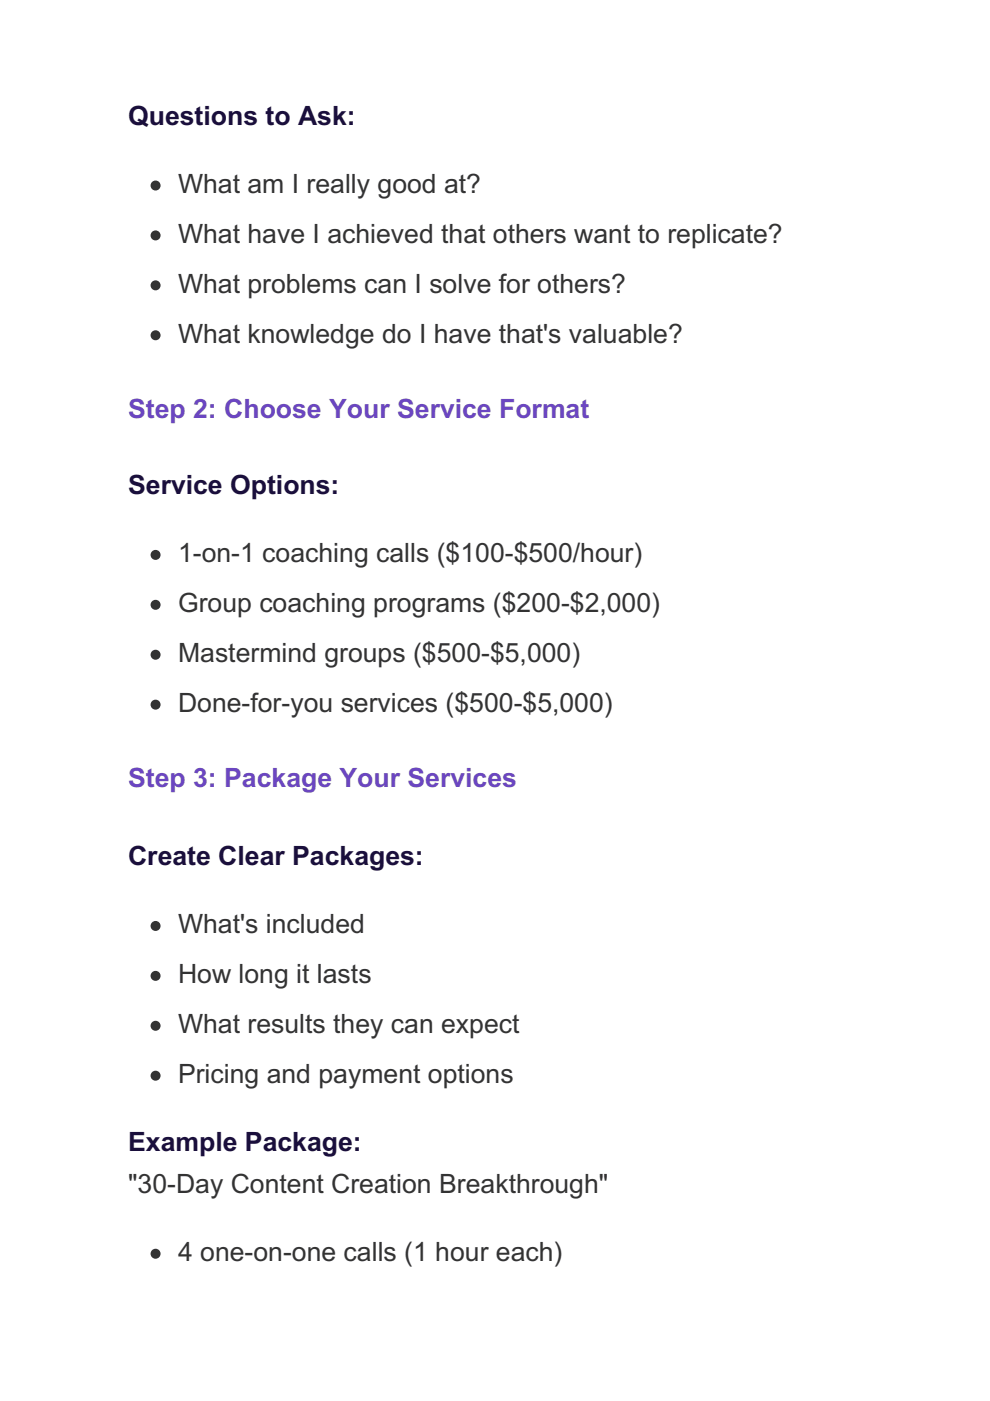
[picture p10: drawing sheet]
<svg xmlns="http://www.w3.org/2000/svg" width="210mm" height="297mm" viewBox="0 0 210 297" stroke-linecap="round" stroke-linejoin="round" font-family="sans-serif">
<defs><g id="words">
<g font-size="5.6" fill="#1a0f3c">
<text x="27.2" y="26.5">Questions to Ask:</text>
<text x="27.2" y="104.8">Service Options:</text>
<text x="27.2" y="183.4">Create Clear Packages:</text>
<text x="27.2" y="244.1">Example Package:</text>
</g>
<g font-size="5.6" fill="#333">
<text x="37.7" y="40.9">What am I really good at?</text>
<text x="37.7" y="51.5">What have I achieved that others want to replicate?</text>
<text x="37.7" y="62.1">What problems can I solve for others?</text>
<text x="37.7" y="72.7">What knowledge do I have that's valuable?</text>
<text x="37.7" y="119.2">1-on-1 coaching calls ($100-$500/hour)</text>
<text x="37.7" y="129.8">Group coaching programs ($200-$2,000)</text>
<text x="37.7" y="140.4">Mastermind groups ($500-$5,000)</text>
<text x="37.7" y="151">Done-for-you services ($500-$5,000)</text>
<text x="37.7" y="197.9">What's included</text>
<text x="37.7" y="208.5">How long it lasts</text>
<text x="37.7" y="219.1">What results they can expect</text>
<text x="37.7" y="229.7">Pricing and payment options</text>
<text x="27.2" y="252.9">&quot;30-Day Content Creation Breakthrough&quot;</text>
<text x="37.7" y="267.4">4 one-on-one calls (1 hour each)</text>
</g>
<g font-size="5.6" fill="#6b46c1">
<text x="27.2" y="88.5">Step 2: Choose Your Service Format</text>
<text x="27.2" y="166.9">Step 3: Package Your Services</text>
</g>
</g></defs>
<g fill="#333" stroke="#333" stroke-width=".35">
<circle cx="33" cy="39.3" r=".88"/>
<circle cx="33" cy="49.9" r=".88"/>
<circle cx="33" cy="60.5" r=".88"/>
<circle cx="33" cy="71.1" r=".88"/>
<circle cx="33" cy="117.7" r=".88"/>
<circle cx="33" cy="128.2" r=".88"/>
<circle cx="33" cy="138.8" r=".88"/>
<circle cx="33" cy="149.4" r=".88"/>
<circle cx="33" cy="196.3" r=".88"/>
<circle cx="33" cy="206.9" r=".88"/>
<circle cx="33" cy="217.5" r=".88"/>
<circle cx="33" cy="228.1" r=".88"/>
<circle cx="33" cy="265.8" r=".88"/>
</g>
<use href="#words"/>
</svg>
